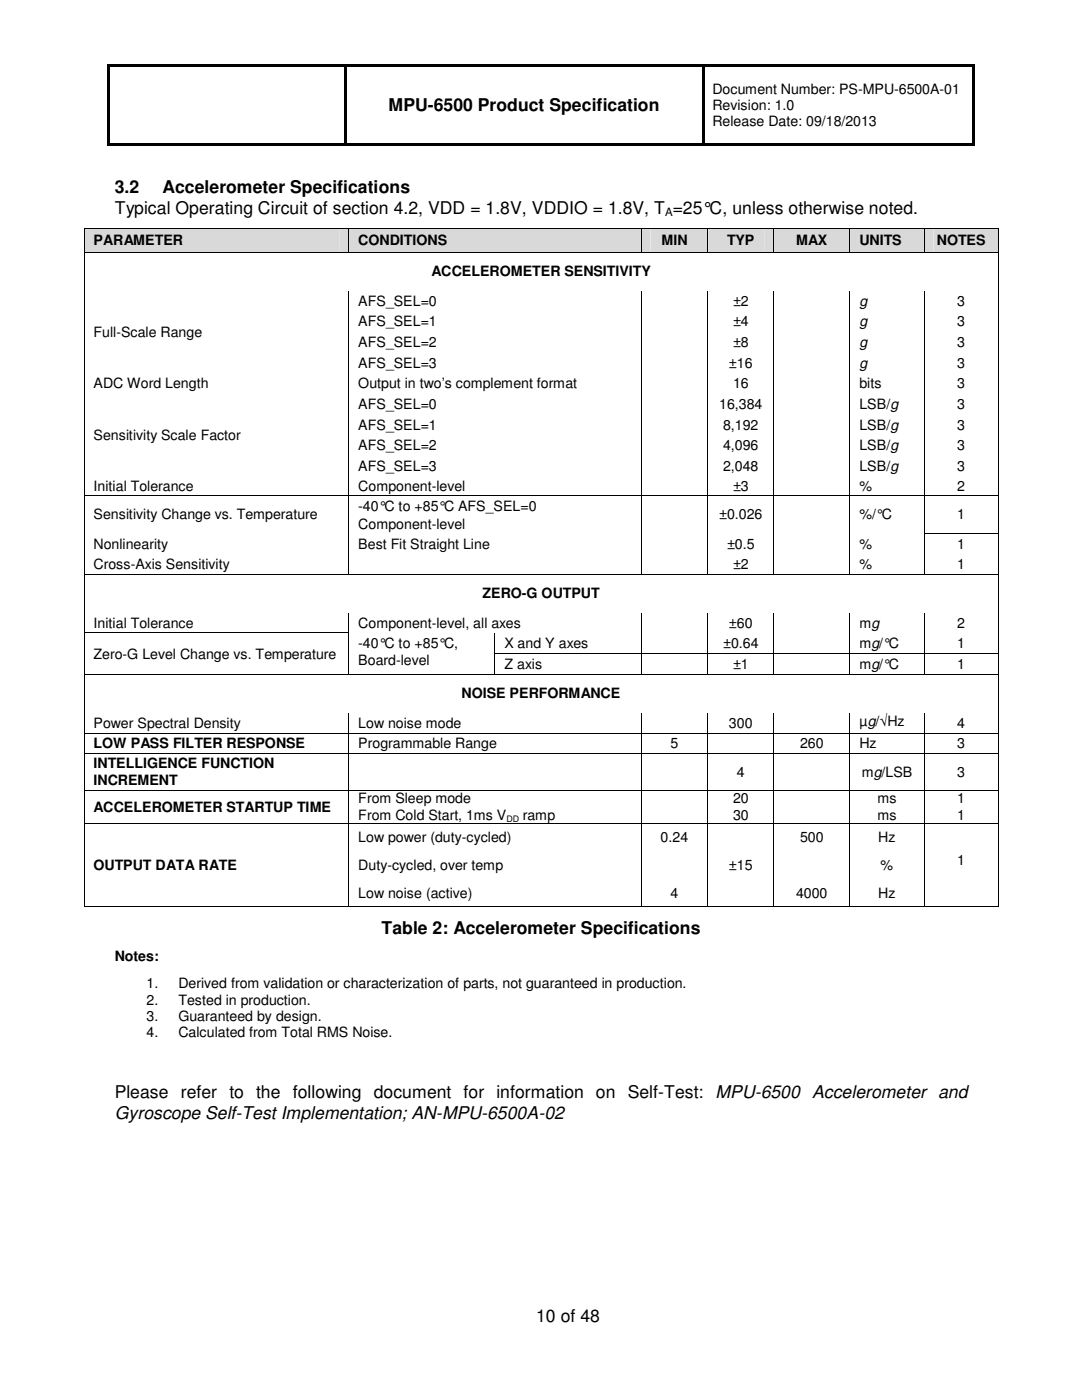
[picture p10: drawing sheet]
<svg xmlns="http://www.w3.org/2000/svg" width="216mm" height="279mm" viewBox="0 0 216 279" stroke-linecap="round" stroke-linejoin="round" font-family="sans-serif">
<defs><g id="words">
<g font-size="3.5">
<text x="77.5" y="22.1">MPU-6500 Product Specification</text>
<text x="22.9" y="38.5">3.2</text>
<text x="32.4" y="38.5">Accelerometer Specifications</text>
<text x="22.9" y="42.6">Typical Operating Circuit of section 4.2, VDD = 1.8V, VDDIO = 1.8V, T =25°C, unless otherwise noted.</text>
<text x="76.1" y="186.4">Table 2: Accelerometer Specifications</text>
<text x="22.9" y="219.2">Please refer to the following document for information on Self-Test: MPU-6500 Accelerometer and</text>
<text x="22.9" y="223.2">Gyroscope Self-Test Implementation; AN-MPU-6500A-02</text>
<text x="107" y="263.8">10 of 48</text>
</g>
<g font-size="2.8">
<text x="142.2" y="18.7">Document Number: PS-MPU-6500A-01</text>
<text x="142.2" y="21.9">Revision: 1.0</text>
<text x="142.2" y="25.1">Release Date: 09/18/2013</text>
<text x="18.7" y="48.9">PARAMETER</text>
<text x="71.5" y="48.9">CONDITIONS</text>
<text x="132" y="48.9">MIN</text>
<text x="145.1" y="48.9">TYP</text>
<text x="158.8" y="48.9">MAX</text>
<text x="171.5" y="48.9">UNITS</text>
<text x="186.9" y="48.9">NOTES</text>
<text x="86.1" y="55">ACCELEROMETER SENSITIVITY</text>
<text x="71.5" y="61">AFS_SEL=0</text>
<text x="71.5" y="65.1">AFS_SEL=1</text>
<text x="146.3" y="61">±2</text>
<text x="146.3" y="65.1">±4</text>
<text x="171.5" y="61">g</text>
<text x="171.5" y="65.1">g</text>
<text x="191" y="61">3</text>
<text x="191" y="65.1">3</text>
<text x="18.7" y="67.2">Full-Scale Range</text>
<text x="71.5" y="69.3">AFS_SEL=2</text>
<text x="146.3" y="69.3">±8</text>
<text x="171.5" y="69.3">g</text>
<text x="191" y="69.3">3</text>
<text x="18.7" y="77.5">ADC Word Length</text>
<text x="71.5" y="77.5">Output in two’s complement format</text>
<text x="71.5" y="73.4">AFS_SEL=3</text>
<text x="145.5" y="73.4">±16</text>
<text x="146.3" y="77.5">16</text>
<text x="171.5" y="77.5">bits</text>
<text x="171.5" y="73.4">g</text>
<text x="191" y="77.5">3</text>
<text x="191" y="73.4">3</text>
<text x="71.5" y="81.6">AFS_SEL=0</text>
<text x="143.5" y="81.6">16,384</text>
<text x="171.5" y="81.6">LSB/g</text>
<text x="191" y="81.6">3</text>
<text x="18.7" y="87.8">Sensitivity Scale Factor</text>
<text x="71.5" y="85.8">AFS_SEL=1</text>
<text x="71.5" y="89.9">AFS_SEL=2</text>
<text x="144.3" y="85.8">8,192</text>
<text x="144.3" y="89.9">4,096</text>
<text x="171.5" y="85.8">LSB/g</text>
<text x="171.5" y="89.9">LSB/g</text>
<text x="191" y="85.8">3</text>
<text x="191" y="89.9">3</text>
<text x="71.5" y="94">AFS_SEL=3</text>
<text x="144.3" y="94">2,048</text>
<text x="171.5" y="94">LSB/g</text>
<text x="191" y="94">3</text>
<text x="18.7" y="97.9">Initial Tolerance</text>
<text x="71.5" y="101.9">-40°C to +85°C AFS_SEL=0</text>
<text x="71.5" y="97.9">Component-level</text>
<text x="146.3" y="97.9">±3</text>
<text x="171.5" y="97.9">%</text>
<text x="191" y="97.9">2</text>
<text x="18.7" y="103.6">Sensitivity Change vs. Temperature</text>
<text x="71.5" y="105.5">Component-level</text>
<text x="143.5" y="103.6">±0.026</text>
<text x="171.5" y="103.6">%/°C</text>
<text x="191" y="103.6">1</text>
<text x="18.7" y="109.5">Nonlinearity</text>
<text x="18.7" y="113.6">Cross-Axis Sensitivity</text>
<text x="71.5" y="109.5">Best Fit Straight Line</text>
<text x="145.1" y="109.5">±0.5</text>
<text x="146.3" y="113.6">±2</text>
<text x="171.5" y="109.5">%</text>
<text x="171.5" y="113.6">%</text>
<text x="191" y="109.5">1</text>
<text x="191" y="113.6">1</text>
<text x="96.3" y="119.3">ZERO-G OUTPUT</text>
<text x="18.7" y="125.3">Initial Tolerance</text>
<text x="71.5" y="125.3">Component-level, all axes</text>
<text x="145.5" y="125.3">±60</text>
<text x="171.5" y="125.3">mg</text>
<text x="191" y="125.3">2</text>
<text x="18.7" y="131.5">Zero-G Level Change vs. Temperature</text>
<text x="71.5" y="129.4">-40°C to +85°C,</text>
<text x="100.7" y="129.4">X and Y axes</text>
<text x="144.3" y="129.4">±0.64</text>
<text x="171.5" y="129.4">mg/°C</text>
<text x="191" y="129.4">1</text>
<text x="71.5" y="132.6">Board-level</text>
<text x="100.7" y="133.6">Z axis</text>
<text x="146.3" y="133.6">±1</text>
<text x="171.5" y="133.6">mg/°C</text>
<text x="191" y="133.6">1</text>
<text x="92.1" y="139.3">NOISE PERFORMANCE</text>
<text x="18.7" y="145.2">Power Spectral Density</text>
<text x="18.7" y="149.3">LOW PASS FILTER RESPONSE</text>
<text x="71.5" y="145.2">Low noise mode</text>
<text x="71.5" y="149.4">Programmable Range</text>
<text x="133.8" y="149.4">5</text>
<text x="145.5" y="145.2">300</text>
<text x="159.6" y="149.4">260</text>
<text x="171.5" y="144.9">µg/√Hz</text>
<text x="171.5" y="149.4">Hz</text>
<text x="191" y="145.2">4</text>
<text x="191" y="149.4">3</text>
<text x="18.7" y="153.3">INTELLIGENCE FUNCTION</text>
<text x="147" y="155">4</text>
<text x="172" y="155">mg/LSB</text>
<text x="191" y="155">3</text>
<text x="18.7" y="156.6">INCREMENT</text>
<text x="18.7" y="162">ACCELEROMETER STARTUP TIME</text>
<text x="71.5" y="160.3">From Sleep mode</text>
<text x="146.3" y="160.3">20</text>
<text x="175.1" y="160.3">ms</text>
<text x="191" y="160.3">1</text>
<text x="71.5" y="163.7">From Cold Start, 1ms V</text>
<text x="104.4" y="163.7">ramp</text>
<text x="146.3" y="163.7">30</text>
<text x="175.1" y="163.7">ms</text>
<text x="191" y="163.7">1</text>
<text x="18.7" y="173.6">OUTPUT DATA RATE</text>
<text x="71.5" y="168.1">Low power (duty-cycled)</text>
<text x="71.5" y="173.7">Duty-cycled, over temp</text>
<text x="131.8" y="168.1">0.24</text>
<text x="145.5" y="173.7">±15</text>
<text x="159.6" y="168.1">500</text>
<text x="175.3" y="168.1">Hz</text>
<text x="175.7" y="173.7">%</text>
<text x="191" y="172.6">1</text>
<text x="71.5" y="179.2">Low noise (active)</text>
<text x="133.8" y="179.2">4</text>
<text x="158.8" y="179.2">4000</text>
<text x="175.3" y="179.2">Hz</text>
<text x="22.9" y="191.9">Notes:</text>
<text x="29.3" y="197.2">1.</text>
<text x="35.6" y="197.2">Derived from validation or characterization of parts, not guaranteed in production.</text>
<text x="29.3" y="200.5">2.</text>
<text x="29.3" y="203.8">3.</text>
<text x="35.6" y="200.5">Tested in production.</text>
<text x="35.6" y="203.8">Guaranteed by design.</text>
<text x="29.3" y="207">4.</text>
<text x="35.6" y="207">Calculated from Total RMS Noise.</text>
</g>
<text font-size="2.3" x="132.7" y="43.2">A</text>
<text font-size="1.8" x="101" y="164.1">DD</text>
</g></defs>
<g fill="#000">
<path d="M21.5 12.7h.5v.6h-.5zM22 12.7h46.7v.6h-46.7zM68.7 13.3h.5zM68.7 12.7h.5v.6h-.5zM69.2 12.7h70.8v.6h-70.8zM140 13.3h.5zM140 12.7h.5v.6h-.5zM140.5 12.7h53.5v.6h-53.5zM194 12.7h.5v.6h-.5zM21.5 13.3h.5v15.3h-.5zM21.5 28.6h.5v.5h-.5zM22 28.6h46.7v.5h-46.7z"/>
<path d="M68.7 13.3h.5v15.3h-.5zM68.7 28.6h.5v.5h-.5zM69.2 28.6h70.8v.5h-70.8zM140 13.3h.5v15.3h-.5zM140 28.6h.5v.5h-.5zM140.5 28.6h53.5v.5h-53.5zM194 13.3h.5v15.3h-.5zM194 28.6h.5v.5h-.5z"/>
</g>
<g fill="#d9d9d9">
<path d="M16.8 45.6h52.8v4.7h-52.8z"/>
<path d="M18.7 45.6h49v4.7h-49z"/>
<path d="M69.6 45.6h58.3v4.7h-58.3z"/>
<path d="M71.5 45.6h54.5v4.7h-54.5z"/>
<path d="M128 45.6h13.2v4.7h-13.2z"/>
<path d="M129.8 45.6h9.6v4.7h-9.6z"/>
<path d="M141.3 45.6h13v4.7h-13z"/>
<path d="M143.2 45.6h9.3v4.7h-9.3z"/>
<path d="M154.4 45.6h15.1v4.7h-15.1z"/>
<path d="M156.3 45.6h11.4v4.7h-11.4z"/>
<path d="M169.6 45.6h14.8v4.7h-14.8z"/>
<path d="M171.5 45.6h11v4.7h-11z"/>
<path d="M184.4 45.6h14.7v4.7h-14.7z"/>
<path d="M186.3 45.6h11v4.7h-11z"/>
</g>
<g fill="#000">
<path d="M16.7 45.6h.1zM16.7 50.3l.1 .1zM16.7 57.9l.1 .1zM69.6 50.3v.1zM127.9 45.6h.1zM127.9 50.3l.1 .1zM141.2 45.6h.1zM141.2 50.3l.1 .1zM154.3 45.6h.1zM154.3 50.3l.1 .1zM169.5 45.6h.1zM169.5 50.3l.1 .1z"/>
<path d="M184.4 50.3v.1zM199.1 45.6h.1zM199.1 50.3l.1 .1zM199.1 57.9l.1 .1zM16.7 62l.1 .1zM16.7 66.1l.1 .2zM16.7 70.2l.1 .2zM16.7 74.4l.1 .1zM16.7 78.5l.1 .2zM69.6 62v.1zM69.6 66.1v.2zM69.6 70.2v.2z"/>
<path d="M69.6 74.4v.1zM69.6 78.5v.2zM127.9 62l.1 .1zM127.9 66.1l.1 .2zM127.9 70.2l.1 .2zM127.9 74.4l.1 .1zM127.9 78.5l.1 .2zM141.2 62l.1 .1zM141.2 66.1l.1 .2zM141.2 70.2l.1 .2zM141.2 74.4l.1 .1zM141.2 78.5l.1 .2z"/>
<path d="M154.3 62l.1 .1zM154.3 66.1l.1 .2zM154.3 70.2l.1 .2zM154.3 74.4l.1 .1zM154.3 78.5l.1 .2zM169.5 62l.1 .1zM169.5 66.1l.1 .2zM169.5 70.2l.1 .2zM169.5 74.4l.1 .1zM169.5 78.5l.1 .2zM184.4 62v.1zM184.4 66.1v.2z"/>
<path d="M184.4 70.2v.2zM184.4 74.4v.1zM184.4 78.5v.2zM199.1 62l.1 .1zM199.1 66.1l.1 .2zM199.1 70.2l.1 .2zM199.1 74.4l.1 .1zM199.1 78.5l.1 .2zM16.7 82.6l.1 .2zM16.7 86.7l.1 .2zM16.7 90.9l.1 .2zM16.7 95l.1 .2z"/>
<path d="M16.7 98.8h.1zM69.6 82.6v.2zM69.6 86.7v.2zM69.6 90.9v.2zM69.6 95v.2zM127.9 82.6l.1 .2zM127.9 86.7l.1 .2zM127.9 90.9l.1 .2zM127.9 95l.1 .2zM127.9 98.8h.1zM141.2 82.6l.1 .2zM141.2 86.7l.1 .2z"/>
<path d="M141.2 90.9l.1 .2zM141.2 95l.1 .2zM141.2 98.8h.1zM154.3 82.6l.1 .2zM154.3 86.7l.1 .2zM154.3 90.9l.1 .2zM154.3 95l.1 .2zM154.3 98.8h.1zM169.5 82.6l.1 .2zM169.5 86.7l.1 .2zM169.5 90.9l.1 .2zM169.5 95l.1 .2z"/>
<path d="M169.5 98.8h.1zM184.4 82.6v.2zM184.4 86.7v.2zM184.4 90.9v.2zM184.4 95v.2zM199.1 82.6l.1 .2zM199.1 86.7l.1 .2zM199.1 90.9l.1 .2zM199.1 95l.1 .2zM199.1 98.8h.1zM16.7 106.3l.1 .2zM16.7 110.4l.1 .2z"/>
<path d="M16.7 114.6l.1 .1zM69.6 106.3v.2zM69.6 110.4v.2zM69.6 114.6v.1zM127.9 106.3l.1 .2zM127.9 110.4l.1 .2zM127.9 114.6l.1 .1zM141.2 106.3l.1 .2zM141.2 110.4l.1 .2zM141.2 114.6l.1 .1zM154.3 106.3l.1 .2zM154.3 110.4l.1 .2z"/>
<path d="M154.3 114.6l.1 .1zM169.5 106.3l.1 .2zM169.5 110.4l.1 .2zM169.5 114.6l.1 .1zM184.4 106.3v.2zM184.4 110.4v.2zM184.4 114.6v.1zM199.1 106.3l.1 .2zM199.1 110.4l.1 .2zM199.1 114.6l.1 .1zM16.7 122.1l.1 .2zM16.7 126.3l.1 .1z"/>
<path d="M16.7 130.4l.1 .2zM16.7 134.5l.1 .1zM69.6 126.3v.1zM69.6 130.4v.2zM69.6 134.5v.1zM98.7 130.4l.1 .2zM98.7 134.5l.1 .1zM127.9 126.3l.1 .1zM127.9 130.4l.1 .2zM127.9 134.5l.1 .1zM141.2 126.3l.1 .1zM141.2 130.4l.1 .2z"/>
<path d="M141.2 134.5l.1 .1zM154.3 126.3l.1 .1zM154.3 130.4l.1 .2zM154.3 134.5l.1 .1zM169.5 126.3l.1 .1zM169.5 130.4l.1 .2zM169.5 134.5l.1 .1zM184.4 126.3v.1zM184.4 130.4v.2zM184.4 134.5v.1zM199.1 122.1l.1 .2zM199.1 126.3l.1 .1z"/>
<path d="M199.1 130.4l.1 .2zM199.1 134.5l.1 .1zM16.7 142.1l.1 .2zM16.7 146.2l.1 .2zM16.7 150.4l.1 .1zM16.7 157.6l.1 .1zM69.6 146.2h.1v.2h-.1zM69.6 150.4v.1zM69.6 157.6v.1zM127.9 146.2h.2v.2h-.2zM127.9 150.4l.1 .1zM127.9 157.6l.1 .1z"/>
<path d="M141.2 146.2h.2v.2h-.2zM141.2 150.4l.1 .1zM141.2 157.6l.1 .1zM154.3 146.2h.2v.2h-.2zM154.3 150.4l.1 .1zM154.3 157.6l.1 .1zM169.5 146.2h.2v.2h-.2zM169.5 150.4l.1 .1zM169.5 157.6l.1 .1zM184.4 146.2h.1v.2h-.1zM184.4 150.4v.1zM184.4 157.6v.1z"/>
<path d="M199.1 142.1l.1 .2zM199.1 146.2l.1 .2zM199.1 150.4l.1 .1zM199.1 157.6l.1 .1zM16.7 161l.1 .1zM16.7 164.4l.1 .1zM16.7 169.8l.1 .2zM16.7 175.4l.1 .2zM69.6 161v.1zM69.6 164.4v.1zM69.6 169.8v.2zM69.6 175.4v.2z"/>
<path d="M127.9 161l.1 .1zM127.9 164.4l.1 .1zM127.9 169.8l.1 .2zM127.9 175.4l.1 .2zM141.2 161l.1 .1zM141.2 164.4l.1 .1zM141.2 169.8l.1 .2zM141.2 175.4l.1 .2zM154.3 161l.1 .1zM154.3 164.4l.1 .1zM154.3 169.8l.1 .2zM154.3 175.4l.1 .2z"/>
<path d="M169.5 161l.1 .1zM169.5 164.4l.1 .1zM169.5 169.8l.1 .2zM169.5 175.4l.1 .2zM184.4 161v.1zM184.4 164.4v.1zM184.4 169.8v.2zM184.4 175.4v.2zM199.1 161l.1 .1zM199.1 164.4l.1 .1zM199.1 169.8l.1 .2zM199.1 175.4l.1 .2z"/>
<path d="M16.7 180.9l.1 .1zM69.6 180.9v.1zM127.9 180.9l.1 .1zM141.2 180.9l.1 .1zM154.3 180.9l.1 .1zM169.5 180.9l.1 .1zM184.4 180.9v.1zM199.1 180.9l.1 .1z"/>
</g>
<g fill="none" stroke="#000" stroke-width=".2">
<path d="M16.8 45.6v4.7M16.8 50.4v7.5M16.8 58v4M16.8 45.6h52.8M16.8 50.3h52.8M69.6 45.6v4.7M69.6 58v4M69.6 45.6h58.3M69.6 50.3h58.3M127.9 45.6v4.7M127.9 58v4M128 45.6h13.2"/>
<path d="M128 50.3h13.2M141.3 45.6v4.7M141.3 58v4M141.3 45.6h13M141.3 50.3h13M154.4 45.6v4.7M154.4 58v4M154.4 45.6h15.1M154.4 50.3h15.1M169.6 45.6v4.7M169.6 58v4M169.6 45.6h14.8"/>
<path d="M169.6 50.3h14.8M184.4 45.6v4.7M184.4 58v4M184.4 45.6h14.7M184.4 50.3h14.7M199.2 45.6v4.7M199.2 50.4v7.5M199.2 58v4M16.8 62.1v4M16.8 66.3v3.9M16.8 70.4v4M16.8 74.5v4"/>
<path d="M16.8 78.7v3.9M69.6 62.1v4M69.6 66.3v3.9M69.6 70.4v4M69.6 74.5v4M69.6 78.7v3.9M127.9 62.1v4M127.9 66.3v3.9M127.9 70.4v4M127.9 74.5v4M127.9 78.7v3.9M141.3 62.1v4"/>
<path d="M141.3 66.3v3.9M141.3 70.4v4M141.3 74.5v4M141.3 78.7v3.9M154.4 62.1v4M154.4 66.3v3.9M154.4 70.4v4M154.4 74.5v4M154.4 78.7v3.9M169.6 62.1v4M169.6 66.3v3.9M169.6 70.4v4"/>
<path d="M169.6 74.5v4M169.6 78.7v3.9M184.4 62.1v4M184.4 66.3v3.9M184.4 70.4v4M184.4 74.5v4M184.4 78.7v3.9M199.2 62.1v4M199.2 66.3v3.9M199.2 70.4v4M199.2 74.5v4M199.2 78.7v3.9"/>
<path d="M16.8 82.8v3.9M16.8 86.9v4M16.8 91.1v3.9M16.8 95.2v3.6M16.8 98.8v7.5M16.8 98.8h52.8M69.6 82.8v3.9M69.6 86.9v4M69.6 91.1v3.9M69.6 95.2v3.6M69.6 98.8v7.5M69.6 98.8h58.3"/>
<path d="M127.9 82.8v3.9M127.9 86.9v4M127.9 91.1v3.9M127.9 95.2v3.6M127.9 98.8v7.5M128 98.8h13.2M141.3 82.8v3.9M141.3 86.9v4M141.3 91.1v3.9M141.3 95.2v3.6M141.3 98.8v7.5M141.3 98.8h13"/>
<path d="M154.4 82.8v3.9M154.4 86.9v4M154.4 91.1v3.9M154.4 95.2v3.6M154.4 98.8v7.5M154.4 98.8h15.1M169.6 82.8v3.9M169.6 86.9v4M169.6 91.1v3.9M169.6 95.2v3.6M169.6 98.8v7.5M169.6 98.8h14.8"/>
<path d="M184.4 82.8v3.9M184.4 86.9v4M184.4 91.1v3.9M184.4 95.2v3.6M184.4 98.8v7.5M184.4 98.8h14.7M199.2 82.8v3.9M199.2 86.9v4M199.2 91.1v3.9M199.2 95.2v3.6M199.2 98.8v7.5M16.8 106.5v3.9"/>
<path d="M16.8 110.6v4M16.8 114.7v7.4M16.8 114.6h52.8M69.6 106.5v3.9M69.6 110.6v4M69.6 114.6h58.3M127.9 106.5v3.9M127.9 110.6v4M128 114.6h13.2M141.3 106.5v3.9M141.3 110.6v4M141.3 114.6h13"/>
<path d="M154.4 106.5v3.9M154.4 110.6v4M154.4 114.6h15.1M169.6 106.5v3.9M169.6 110.6v4M169.6 114.6h14.8M184.4 106.5v3.9M184.4 110.6v4M184.4 106.4h14.7M184.4 114.6h14.7M199.2 106.5v3.9M199.2 110.6v4"/>
<path d="M199.2 114.7v7.4M16.8 122.3v4M16.8 126.4v4M16.8 130.6v3.9M16.8 134.6v7.5M16.8 126.3h52.8M16.8 134.6h52.8M69.6 122.3v4M69.6 126.4v4M69.6 130.6v3.9M69.6 134.6h29.1M98.8 126.4v4"/>
<path d="M98.8 130.6v3.9M98.8 130.4h29.1M98.8 134.6h29.1M127.9 122.3v4M127.9 126.4v4M127.9 130.6v3.9M128 130.4h13.2M128 134.6h13.2M141.3 122.3v4M141.3 126.4v4M141.3 130.6v3.9M141.3 130.4h13"/>
<path d="M141.3 134.6h13M154.4 122.3v4M154.4 126.4v4M154.4 130.6v3.9M154.4 130.4h15.1M154.4 134.6h15.1M169.6 122.3v4M169.6 126.4v4M169.6 130.6v3.9M169.6 130.4h14.8M169.6 134.6h14.8M184.4 122.3v4"/>
<path d="M184.4 126.4v4M184.4 130.6v3.9M184.4 130.4h14.7M184.4 134.6h14.7M199.2 122.3v4M199.2 126.4v4M199.2 130.6v3.9M199.2 134.6v7.5M16.8 142.3v3.9M16.8 146.4v4M16.8 150.5v7.1M16.8 157.7v3.3"/>
<path d="M16.8 146.3h52.8M16.8 150.4h52.8M16.8 157.7h52.8M69.6 142.3v3.9M69.6 146.4v4M69.6 150.5v7.1M69.6 157.7v3.3M69.6 150.4h58.3M69.6 157.7h58.3M69.7 146.3h58.2M127.9 142.3v3.9M127.9 146.4v4"/>
<path d="M127.9 150.5v7.1M127.9 157.7v3.3M128 150.4h13.2M128 157.7h13.2M128.1 146.3h13.1M141.3 142.3v3.9M141.3 146.4v4M141.3 150.5v7.1M141.3 157.7v3.3M141.3 150.4h13M141.3 157.7h13M141.4 146.3h12.9"/>
<path d="M154.4 142.3v3.9M154.4 146.4v4M154.4 150.5v7.1M154.4 157.7v3.3M154.4 150.4h15.1M154.4 157.7h15.1M154.5 146.3h15M169.6 142.3v3.9M169.6 146.4v4M169.6 150.5v7.1M169.6 157.7v3.3M169.6 150.4h14.8"/>
<path d="M169.6 157.7h14.8M169.7 146.3h14.7M184.4 142.3v3.9M184.4 146.4v4M184.4 150.5v7.1M184.4 157.7v3.3M184.4 150.4h14.7M184.4 157.7h14.7M184.5 146.3h14.6M199.2 142.3v3.9M199.2 146.4v4M199.2 150.5v7.1"/>
<path d="M199.2 157.7v3.3M16.8 161.1v3.3M16.8 164.5v5.3M16.8 170v5.4M16.8 175.6v5.3M16.8 164.4h52.8M69.6 161.1v3.3M69.6 164.5v5.3M69.6 170v5.4M69.6 175.6v5.3M69.6 164.4h58.3M127.9 161.1v3.3"/>
<path d="M127.9 164.5v5.3M127.9 170v5.4M127.9 175.6v5.3M128 164.4h13.2M141.3 161.1v3.3M141.3 164.5v5.3M141.3 170v5.4M141.3 175.6v5.3M141.3 164.4h13M154.4 161.1v3.3M154.4 164.5v5.3M154.4 170v5.4"/>
<path d="M154.4 175.6v5.3M154.4 164.4h15.1M169.6 161.1v3.3M169.6 164.5v5.3M169.6 170v5.4M169.6 175.6v5.3M169.6 164.4h14.8M184.4 161.1v3.3M184.4 164.5v5.3M184.4 170v5.4M184.4 175.6v5.3M184.4 164.4h14.7"/>
<path d="M199.2 161.1v3.3M199.2 164.5v5.3M199.2 170v5.4M199.2 175.6v5.3M16.8 181h52.8M69.6 181h58.3M128 181h13.2M141.3 181h13M154.4 181h15.1M169.6 181h14.8M184.4 181h14.7"/>
</g>
<use href="#words"/>
</svg>
